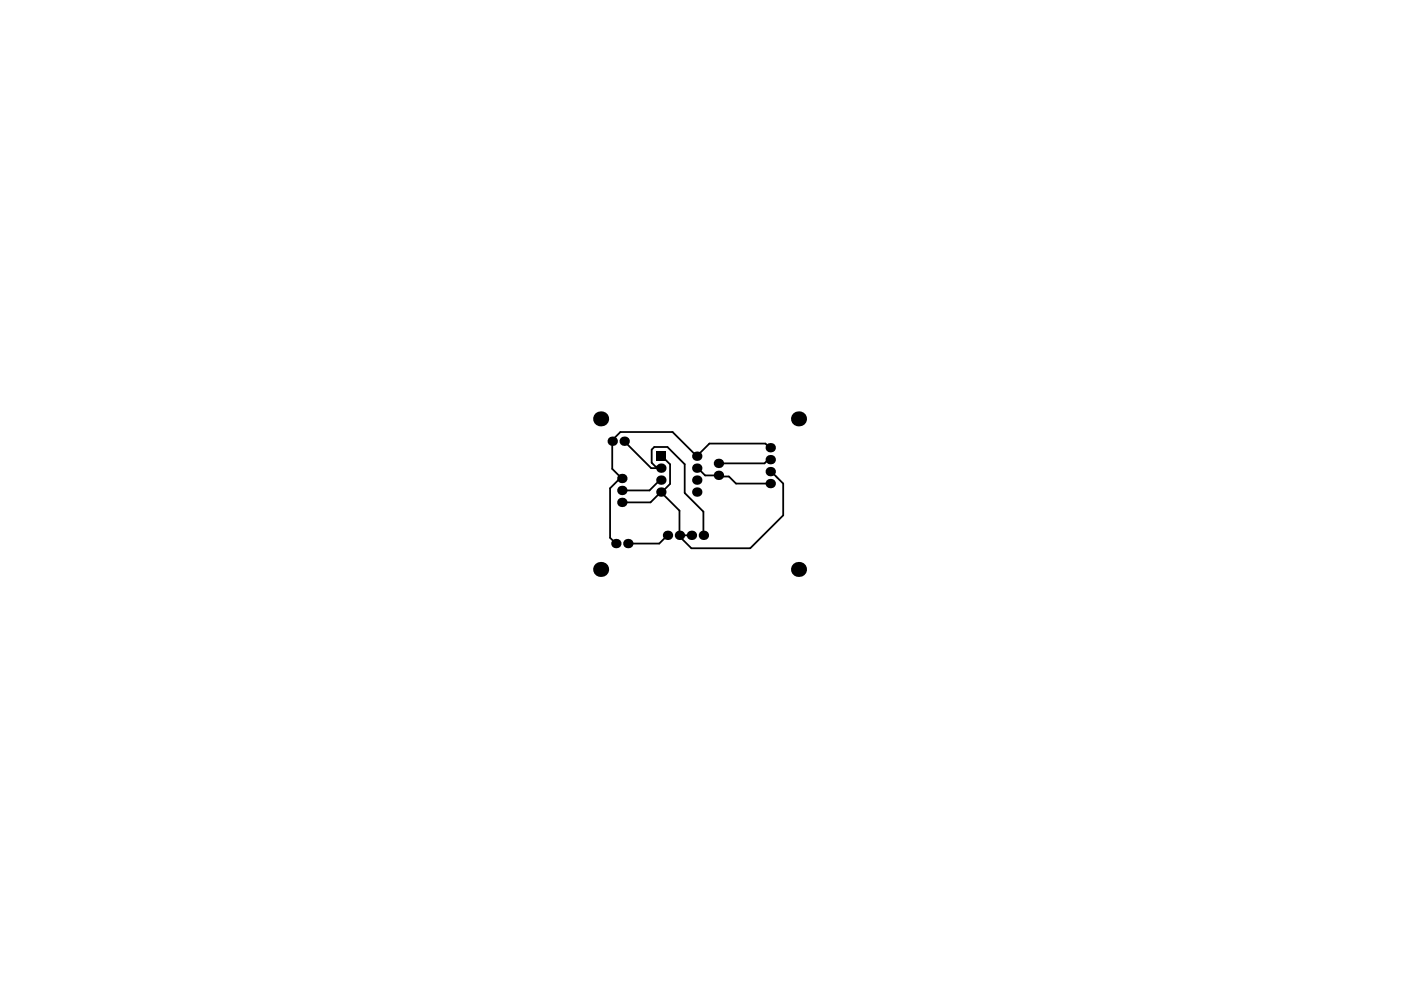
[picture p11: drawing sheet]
<svg xmlns="http://www.w3.org/2000/svg" width="297mm" height="210mm" viewBox="0 0 297 210" stroke-linecap="round" stroke-linejoin="round" font-family="sans-serif">
<path d="M132.3 93.5l5.8 5.8h2l-.3-.4h-.8l-.8-.8v-2.8l.5-.5h2.8l3.7 3.6v6.1l3.9 4v5M140.1 96.7h.2l1.8 1.8v4.1l-1.8 1.7h-.2M147.7 99.3h.2l1.6 1.5h2.8M163.3 100h.2l2.6 2.5v6.8l-7 6.9h-12.5l-2.5-2.5v-5.4l-4-4M163.3 94.9l-1-.9h-11.9l-2.7 2.7-5.1-5.1h-11.1l-1.7 1.7v6.1l2 2.1M163.3 97.5h-.4l-.8 .7h-9.8M131.6 101.2l-2.3 2.3v10.5l1.3 1.2M140.1 104.3l-2.2 2.2h-6.1M140.1 101.8h-.2l-2.2 2.2h-5.9M141.5 113.5l-1.7 1.7h-6.7M144.1 113.5h2.5M152.3 100.8l.3 .2h1.9l1.5 1.5h7.3" fill="none" stroke="#000" stroke-width=".38"/>
<g fill="#000">
<circle cx="127.3" cy="88.8" r="1.59"/>
<circle cx="129.8" cy="93.5" r="1"/>
<circle cx="132.3" cy="93.5" r="1"/>
<circle cx="140.1" cy="99.3" r="1"/>
<circle cx="147.7" cy="96.7" r="1"/>
<circle cx="147.7" cy="99.3" r="1"/>
<circle cx="152.3" cy="98.2" r="1"/>
<circle cx="163.3" cy="94.9" r="1"/>
<circle cx="163.3" cy="100" r="1"/>
<circle cx="163.3" cy="97.5" r="1"/>
<circle cx="169.3" cy="88.8" r="1.59"/>
<circle cx="130.6" cy="115.2" r="1"/>
<circle cx="131.8" cy="106.5" r="1"/>
<circle cx="131.8" cy="104" r="1"/>
<circle cx="131.8" cy="101.5" r="1"/>
<circle cx="133.1" cy="115.2" r="1"/>
<circle cx="140.1" cy="104.3" r="1"/>
<circle cx="140.1" cy="101.8" r="1"/>
<circle cx="141.5" cy="113.5" r="1"/>
<circle cx="144.1" cy="113.5" r="1"/>
<circle cx="146.6" cy="113.5" r="1"/>
<circle cx="147.7" cy="101.8" r="1"/>
<circle cx="147.7" cy="104.3" r="1"/>
<circle cx="149.1" cy="113.5" r="1"/>
<circle cx="152.3" cy="100.8" r="1"/>
<circle cx="163.3" cy="102.5" r="1"/>
<circle cx="127.3" cy="120.7" r="1.59"/>
<circle cx="169.3" cy="120.7" r="1.59"/>
</g>
<path d="M139.1 95.7h2v2h-2z" fill-rule="evenodd" fill="#000"/>
</svg>
